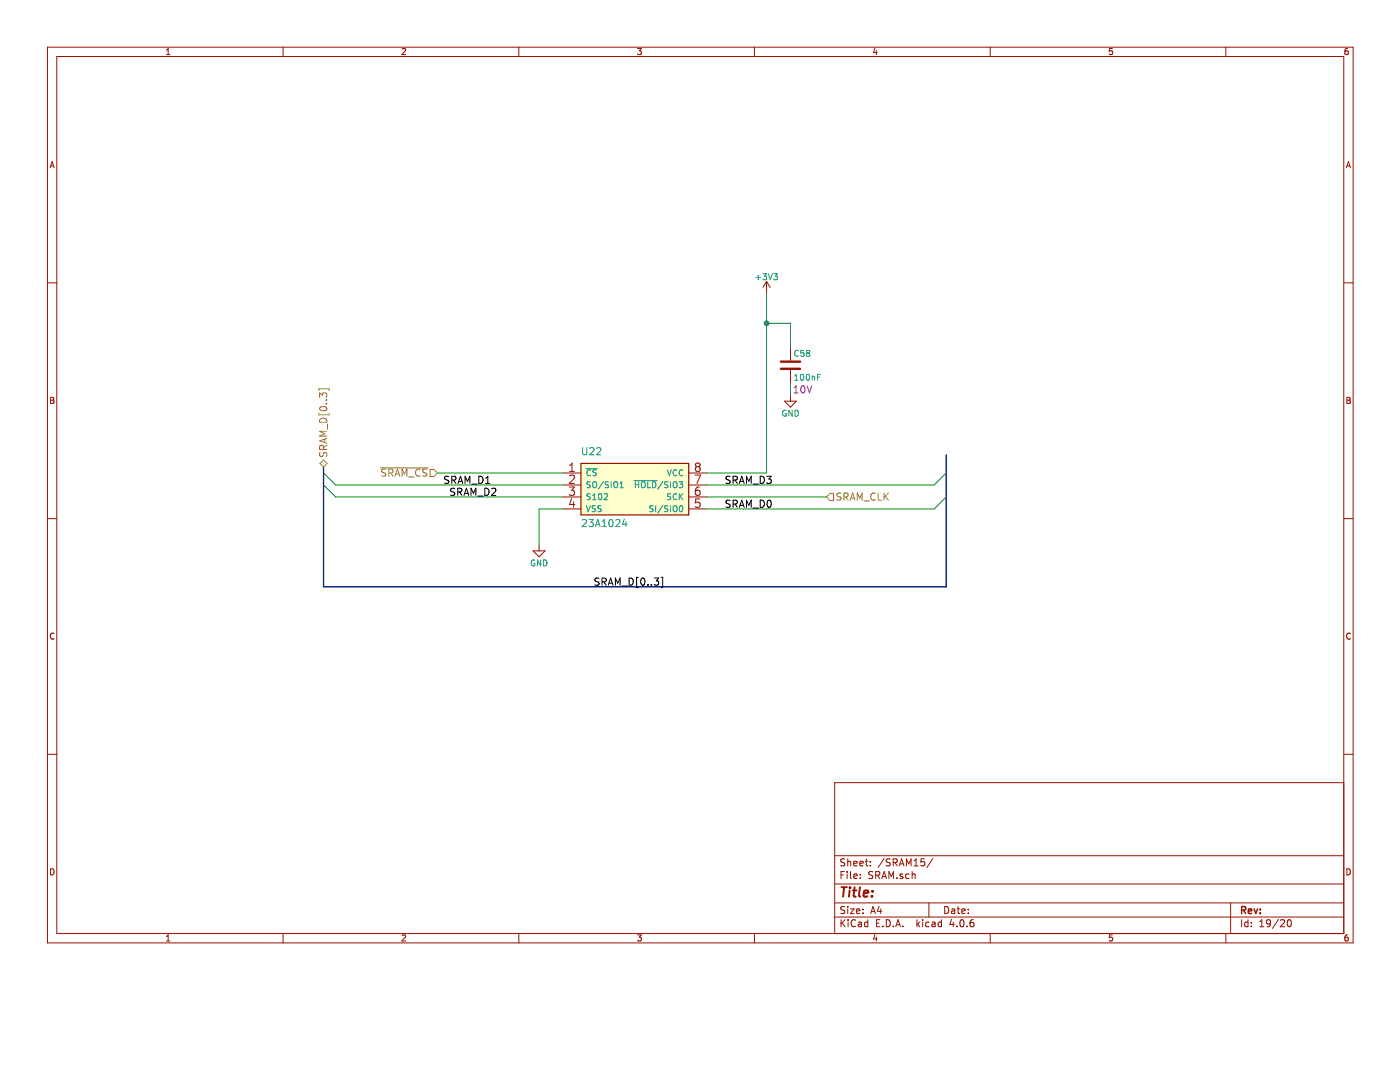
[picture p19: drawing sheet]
<svg xmlns="http://www.w3.org/2000/svg" width="279mm" height="216mm" viewBox="0 0 279 216" stroke-linecap="round" stroke-linejoin="round" font-family="sans-serif">
<path d="M115.9 92.5h21.6v10.2h-21.6z" fill-rule="evenodd" fill="#fffecd" stroke="#fffecd" stroke-width=".24"/>
<path d="M115.9 92.5h21.6v10.2h-21.6z" fill="none" stroke="#981200" stroke-width=".24"/>
<g fill="none" stroke="#981200" stroke-width=".2">
<path d="M9.5 9.4h260.5v178.7h-260.5zM11.3 11.3h256.9v175h-256.9zM33.2 10.9h.7M33.2 10l.4-.3v1.2M56.5 9.4v1.9M80.2 9.8l.5-.1 .2 .3-.7 .9h.7M103.5 9.4v1.9M127.2 9.7h.8l-.4 .4 .3 .1 .1 .2-.1 .4-.2 .1-.5-.1M150.6 9.4v1.9M174.6 9.6l-.3 .9h.8M174.9 10.1v.8M197.6 9.4v1.9"/>
<path d="M222 9.7h-.6v.6l.5-.1 .2 .5-.3 .2-.4-.1M244.6 9.4v1.9M269 9.7h-.4l-.2 .3v.7l.2 .2 .4-.1 .1-.4-.1-.2-.4-.1-.2 .3M10 33.5l.4-1.2 .4 1.2M10.1 33.1h.6M268.7 33.5l.4-1.2 .4 1.2M268.8 33.1h.6M9.5 56.4h1.8M153 56.2l-.7 1.1M153 56.2v2.3M153 56.2l.7 1.1M268.2 56.4h1.8"/>
<path d="M10.1 79.3h.4l.2 .2-.2 .4 .3 .2-.2 .4h-.5zM10.1 79.9h.4M157.8 69.3v2.6M157.8 73.8v2.7M157.8 78.9v1.1M268.8 79.3h.4l.2 .2-.2 .4 .3 .2-.2 .4h-.5zM268.8 79.9h.4M112.4 94.4h3.5M112.4 96.8h3.5M112.4 99.2h3.5M113.6 97.2h1l-.5 .6 .5 .2v.7l-.3 .2h-.5l-.2-.2M113.7 94.1h.9"/>
<path d="M113.7 92.9l.5-.5v1.7M113.7 94.9l.6-.1 .3 .1v.4v.2l-1 1h1M114.1 99.5l-.4 1.2h1M137.5 94.4h3.5M137.5 96.8h3.5M137.5 99.2h3.5M138.7 94.8h1.1l-.7 1.7M139.1 93.1l-.3 .3v.3l.3 .4h.3l.3-.4-.1-.4-.2-.2M139.1 93.1l-.3-.3 .3-.4 .5 .1 .1 .3-.3 .3M139.1 93.1h.3M139.6 97.2a.67 .67 0 0 0-.8 .7v.6l.1 .3 .5 .1 .2-.2 .1-.6-.1-.2-.5-.1-.3 .3M139.6 99.6h-.7l-.1 .8 .2-.2 .6 .1 .1 .2-.1 .6-.2 .1h-.4l-.2-.1"/>
<path d="M156.6 80h2.4l-1.2 1.2zM9.5 103.5h1.8M106.4 109.9h2.4l-1.2 1.2zM107.6 108.7v1.2M112.4 101.6h3.5M114.5 100.1v1.1M137.5 101.6h3.5M268.2 103.5h1.8M10.8 126.4a.54 .54 0 0 0-.8 .5 .54 .54 0 0 0 .8 .5M269.5 126.4a.54 .54 0 0 0-.8 .5 .54 .54 0 0 0 .8 .5M9.5 150.5h1.8M268.2 156.2h-101.6v30.1"/>
<path d="M268.2 150.5h1.8M10.1 173.4a.62 .62 0 0 1 .7 .6 .62 .62 0 0 1-.7 .6zM166.6 176.4h101.6M166.6 170.8h101.6M167.8 174.6h.5M168.5 173.9h-.7v1.4M168.6 171.4h-.6l-.2 .2v.3l.7 .4v.4l-.2 .1-.5-.1M169.1 173.9v.1M169.1 174.4v.9M169.2 171.4v1.4M169.2 172l.2-.1h.3l.1 .9M169.7 173.9v1.2l.2 .2"/>
<path d="M170.4 172.3l.6-.1v-.3h-.4l-.2 .1v.7h.6M170.4 174.9l.7-.2-.1-.2-.4-.1-.2 .2 .1 .6h.5M171.6 172.3l.7-.1-.1-.3h-.4l-.2 .1 .1 .7h.5M171.7 175.2v.1M171.7 174.5v.1M172.7 171.9h.5M172.9 171.4v1.2l.3 .2M173.7 171.9v.1M173.7 172.7v.1M174.2 174l-.6-.1-.2 .3v.3l.7 .3v.4l-.2 .1-.5-.1M174.8 174.6h.6l.2-.2-.1-.4-.2-.1h-.5v1.4M175.1 174.6l.5 .7"/>
<path d="M176 175.3l.4-1.4 .5 1.4M176.1 174.9h.7M176.4 171.3l-1.1 1.8M177.4 175.3v-1.4l.5 1 .4-1v1.4M177.7 171.4h-.6l-.2 .2v.3l.7 .4v.4l-.2 .1-.5-.1M178.3 172.1l.6-.1 .2-.1-.1-.4-.2-.1h-.5v1.4M178.6 172.1l.5 .7M179 175.2v.1M179.5 172.8l.4-1.4 .5 1.4M179.6 172.4h.7M180.2 174.5l-.4-.1-.2 .2 .1 .2 .5 .1v.3h-.6M180.9 172.8v-1.4l.5 1 .4-1v1.4"/>
<path d="M181.4 174.5l-.4-.1-.3 .2 .1 .6 .2 .1 .4-.1M182 174.5l.2-.1 .4 .1v.8M182 173.9v1.4M182.4 172.8h.8M182.4 171.8l.4-.4v1.4M184.5 171.4h-.7v.6h.6l.2 .2-.1 .5-.2 .1-.5-.1M186.2 171.3l-1.2 1.8M268.8 173.4a.62 .62 0 0 1 .7 .6 .62 .62 0 0 1-.7 .6zM33.2 186.9l.4-.4v1.3M33.2 187.8h.7M56.5 186.3v1.8M80.2 186.6l.5-.1 .2 .4-.7 .9h.7"/>
<path d="M103.5 186.3v1.8M127.2 186.5h.8l-.4 .5h.3l.1 .2-.1 .4-.2 .2-.5-.2M150.6 186.3v1.8M166.6 183h101.6M166.6 180.2h101.6M167.8 183.5v1.4M168 184.1l.7 .8M168.6 181l-.6-.1-.2 .2v.3l.7 .4v.4l-.2 .1-.5-.1M168.7 183.5l-.9 .8M169.2 180.9v.1M169.2 181.4v.9M169.3 183.5v.2"/>
<path d="M169.3 184v.9M169.7 181.4h.7l-.7 .9h.7M170.7 183.7a.67 .67 0 0 0-.9 .4 .67 .67 0 0 0 .7 .8l.2-.1M170.9 181.8l.7-.1-.1-.3h-.4l-.2 .2 .1 .6h.5M171.3 184.1h.6v.8M171.9 184.3l-.6 .3 .2 .3 .4-.1M172.2 182.2v.1M172.2 181.4v.2M173.2 184.1l-.4-.1-.3 .3 .1 .5 .2 .1 .4-.1M173.2 183.5v1.4M173.8 182.3l.4-1.4 .5 1.4M173.9 181.9h.7"/>
<path d="M174.6 186.5l-.3 .9h.8M174.9 187v.8M174.9 184.2h.5M175.4 180.8l-.3 1h.9M175.6 183.5h-.7v1.4h.7M175.8 181.4v.9M176.2 184.8v.1M176.9 183.5a.71 .71 0 0 1 .8 .7 .71 .71 0 0 1-.8 .7zM178.3 184.8v.1M178.8 184.9l.4-1.4 .5 1.4M178.9 184.5h.7M180.2 184.8v.1"/>
<path d="M183 183.5v1.4M183.1 184.4l.4 .5M183.5 184l-.5 .5M184.1 183.5v.2M184.1 184v.9M185.4 180.2v2.8M185.4 184.1l-.4-.1-.3 .3 .1 .5 .2 .1 .4-.1M186 184.1h.6v.8M186.6 184.3l-.6 .3 .2 .3 .4-.1M187.9 184.1l-.4-.1-.3 .3 .1 .5 .2 .1 .4-.1M187.9 183.5v1.4M188.5 180.9a.71 .71 0 0 1 .9 .7 .71 .71 0 0 1-.9 .7z"/>
<path d="M189.9 183.4l-.3 1.1h.8M189.9 181.4h.6v.9M190.2 184v.9M190.5 181.7l-.6 .3 .2 .3 .4-.1M191 184.8v.1M191 181.4h.5M191.2 180.9v1.2l.3 .2M191.7 183.7l.2-.2a.75 .75 0 0 1 .5 .7 .75 .75 0 0 1-.5 .7l-.3-.5zM192 181.8l.6-.1v-.3h-.4l-.2 .2v.6h.6M193 184.8v.1M193.2 182.2v.1M193.2 181.4v.2"/>
<path d="M194.2 183.5l-.4 .1a1.04 1.04 0 0 0-.1 1.2l.4 .1 .2-.1 .1-.5-.3-.2h-.4l-.1 .2M197.6 186.3v1.8M222 186.5h-.6v.6l.5-.1 .2 .5-.3 .3-.4-.2M244.6 186.3v1.8M245.6 180.2v6.1M247.8 183.5v1.4M249.1 184.1l-.4-.1-.3 .3 .1 .5 .2 .1 .4-.1M249.1 183.5v1.4M249.7 184.8v.1M249.7 184.1v.1M251.4 184.9h.8M251.4 183.9l.4-.4v1.4"/>
<path d="M253.6 184.1l-.3 .3h-.3l-.3-.3v-.3l.3-.3h.3l.3 .3a.95 .95 0 0 1-.5 1.1h-.2M255.2 183.4l-1.2 1.9M255.6 183.7l.5-.2 .3 .4-.9 1h.9M257.1 183.6l.1-.1a.75 .75 0 0 1 .5 .7 .75 .75 0 0 1-.5 .7 .91 .91 0 0 1-.1-1.3zM269 186.5l-.4 .1-.2 .2v.7l.2 .3 .4-.2 .1-.4-.1-.2h-.4l-.2 .2"/>
</g>
<g fill="none" stroke="#009596" stroke-width=".2">
<path d="M150.9 55.4h.9M151.3 54.9v.9M152.2 54.6h.8l-.4 .5 .3 .1v.5l-.1 .1-.6-.1M153.3 54.6l.4 1.2 .4-1.2M154.4 54.6h.8l-.4 .5 .3 .1v.5l-.2 .1-.5-.1M158.6 75l.3-.3v1.2M158.6 75.9h.7M159.3 70a.53 .53 0 0 0-.7 .5 .53 .53 0 0 0 .7 .5M159.8 74.8l.2-.1a.63 .63 0 0 1 .4 .6 .63 .63 0 0 1-.4 .6l-.3-.5zM160.4 69.9h-.6v.6h.6v.5l-.2 .1-.4-.1M161 74.8l.2-.1a.63 .63 0 0 1 .4 .6 .63 .63 0 0 1-.4 .6l-.3-.5zM161.2 70.4l-.3-.2 .3-.3 .4 .1v.2l-.2 .2"/>
<path d="M161.2 70.4l-.3 .3 .1 .3 .2 .1h.2l.2-.2v-.4l-.2-.1M161.2 70.4h.2M162.1 75.1v.8M162.1 75.2l.2-.1h.2l.1 .8M163.2 75.2h.4M163.7 74.7h-.5v1.2M116.3 89.3v1.2l.3 .3h.2l.3-.3v-1.2M116.9 93.5h2.3M117.7 89.5l.6-.2 .2 .4-.8 1.1h.8M117.8 96.2h-.6v.4a.51 .51 0 0 1 .6 .6l-.2 .1h-.5M117.8 98.6h-.6v.4a.51 .51 0 0 1 .6 .6l-.2 .1-.5-.1M117.9 93.8a.53 .53 0 0 0-.8 .5 .53 .53 0 0 0 .8 .5"/>
<path d="M118.3 99.7h.7M118.3 98.9l.3-.4v1.2M118.3 96.3l.2-.2 .4 .1 .2 .7a.39 .39 0 0 1-.2 .4 .39 .39 0 0 1-.4 0l-.2-.4zM119 93.8h-.6v.4a.51 .51 0 0 1 .6 .6l-.2 .1h-.5M119.1 89.5l.5-.2 .3 .4-.9 1.1h.9M119.5 98.6l.2-.1a.63 .63 0 0 1 .4 .6 .63 .63 0 0 1-.4 .6l-.3-.4zM120.4 96.1l-1 1.5M120.6 98.6l.4-.1 .3 .4-.8 .8h.8M121.4 96.2h-.5l-.1 .4a.51 .51 0 0 1 .6 .6l-.2 .1h-.4M122 96.1v1.2M122.5 96.3l.3-.2 .3 .1 .2 .7a.39 .39 0 0 1-.2 .4 .39 .39 0 0 1-.4 0l-.2-.4zM123.7 97.3h.7"/>
<path d="M123.7 96.5l.4-.4v1.2M126.5 95.9h4.6M126.8 96.1v1.2M126.8 96.7h.7M127.5 96.1v1.2M128 96.3l.3-.2 .3 .1 .2 .7a.39 .39 0 0 1-.2 .4 .39 .39 0 0 1-.4 0l-.2-.4zM129.3 96.1v1.2h.6M130.2 96.1a.6 .6 0 0 1 .7 .6 .6 .6 0 0 1-.7 .6zM132.3 96.1l-1 1.5M133.2 93.7l.4 1.2 .4-1.2M133.3 96.2h-.6v.4a.51 .51 0 0 1 .5 .6l-.1 .1h-.5M133.8 96.1v1.2"/>
<path d="M133.9 98.6h-.6l-.1 .4a.51 .51 0 0 1 .6 .6l-.1 .1-.5-.1M134.4 96.3l.2-.2 .4 .1 .1 .7a.39 .39 0 0 1-.2 .4 .39 .39 0 0 1-.4 0l-.2-.4zM135.1 93.8a.53 .53 0 0 0-.8 .5 .53 .53 0 0 0 .8 .5M135.1 98.6a.53 .53 0 0 0-.8 .5 .53 .53 0 0 0 .8 .5M135.5 96.1h.8l-.5 .5 .4 .1v.5l-.2 .1-.5-.1M135.6 98.5v1.2M135.8 99l.5 .7M136.3 93.8a.53 .53 0 0 0-.8 .5 .53 .53 0 0 0 .8 .5M136.3 98.5l-.7 .7M156.9 81.9a.55 .55 0 0 0-.7 .5 .55 .55 0 0 0 .7 .6v-.5h-.2M158.1 81.9v1.2l-.7-1.2v1.2M158.7 81.9a.6 .6 0 0 1 .6 .6 .6 .6 0 0 1-.6 .6z"/>
<path d="M106.7 111.8a.55 .55 0 0 0-.7 .5 .55 .55 0 0 0 .7 .6v-.5h-.2M107.9 111.7v1.2l-.7-1.2v1.2M108.5 111.7a.6 .6 0 0 1 .7 .6 .6 .6 0 0 1-.7 .6zM116.2 103.8l.6-.1 .2 .4-.8 1h.8M117 100.9l.4 1.2 .4-1.2M117.5 103.7h.9l-.5 .5 .5 .3-.1 .4-.2 .2-.6-.2M118.8 105.1l.5-1.4 .5 1.4M118.8 101h-.5l-.1 .4a.51 .51 0 0 1 .6 .6l-.2 .1-.4-.1M118.9 104.7h.7M120 101h-.6v.4a.51 .51 0 0 1 .5 .6l-.1 .1-.5-.1M120.2 105.1h.8M120.2 104.1l.4-.4v1.4"/>
<path d="M121.7 103.8l.2-.1a.77 .77 0 0 1 .5 .7 .77 .77 0 0 1-.5 .7l-.2-.2-.2-.4zM122.9 103.8l.5-.1 .3 .4-.9 1h.9M124.6 103.6l-.4 1h.9M124.9 104.1v1M130.3 101h-.5l-.1 .4a.51 .51 0 0 1 .6 .6l-.2 .1-.4-.1M130.9 100.9v1.2M132.3 100.8l-1 1.6M133.3 101h-.6v.4a.51 .51 0 0 1 .5 .6l-.1 .1-.5-.1M133.8 100.9v1.2M134.4 101.1l.2-.2 .4 .1 .1 .7a.39 .39 0 0 1-.2 .4 .39 .39 0 0 1-.4-.1l-.2-.3zM135.7 101l.1-.1a.63 .63 0 0 1 .5 .6 .63 .63 0 0 1-.5 .6l-.2-.5z"/>
</g>
<path d="M155.8 73.6h3.9M155.8 72.2h3.9" fill="none" stroke="#981200" stroke-width=".48"/>
<path d="M158.5 78.4h.8M158.5 77.4l.4-.4v1.4M160 77h.2a.77 .77 0 0 1 .5 .7 .77 .77 0 0 1-.5 .7 .92 .92 0 0 1-.2-1.4zM161.1 77l.4 1.4 .5-1.4" fill="none" stroke="#982296" stroke-width=".2"/>
<g fill="none" stroke="#969400" stroke-width=".2">
<path d="M63.6 77.9v-.3h2.1v.3M63.8 79.3v-.9l.5 .5 .3-.5h.5l.1 .3-.1 .6M65.1 79.8h.1M63.6 82.4v.4h2.1v-.4M63.9 90.3l-.1 .5 .1 .2h.4l.3-.6 .4-.1 .2 .3-.1 .5M63.9 81.3a.84 .84 0 0 1 1.3 .3 .81 .81 0 0 1-.7 .4 .81 .81 0 0 1-.7-.5zM63.9 83.7a.76 .76 0 0 1 .8-.2 .76 .76 0 0 1 .5 .8h-1.4zM64.5 89.7v-.7l-.2-.2-.4 .1-.1 .2v.6h1.4M64.6 91.8l.7 .7-.7 .7-.7-.7zM64.8 87.6v.7M65.1 80.5h.1M65.2 88.8l-.7 .5"/>
<path d="M65.2 87.5l-1.4 .5 1.4 .4M65.2 86.1h-1.4l1 .4-1 .5h1.4M65.4 84.6v1.1M75.9 93.4h9.6M77 93.7l-.6-.1-.2 .1v.4l.7 .3 .1 .4-.3 .2h-.5M77.6 94.4l.7-.1 .1-.2v-.4l-.3-.1h-.5v1.4M78 94.4l.4 .6M78.8 95l.5-1.4 .5 1.4M79 94.6h.6M80.2 95v-1.4l.5 1 .5-1v1.4M81.6 95.2h1.1M83.8 93.7a.68 .68 0 0 0-.9 .5 .68 .68 0 0 0 .6 .8l.3-.1"/>
<path d="M85.2 93.7l-.6-.1-.2 .1v.4l.6 .3 .2 .4-.3 .2h-.5M85.8 93.7h.8l.7 .7-.7 .7h-.8zM165.6 98.4h.8v1.5h-.8l-.7-.7zM167.8 98.4h-.5l-.3 .3 .2 .3 .6 .3v.4l-.2 .1-.6-.1M168.4 99.1h.7l.2-.2-.1-.4-.2-.1h-.6v1.4M168.8 99.1l.5 .7M169.7 99.8l.5-1.4 .4 1.4M169.8 99.4h.7M171.1 99.8v-1.4l.5 1 .5-1v1.4M172.4 100h1.1M174.7 98.5a.68 .68 0 0 0-1 .5 .68 .68 0 0 0 .7 .8l.3-.1M175.3 98.4v1.4h.7"/>
<path d="M176.4 98.4v1.4M176.7 99l.6 .8M177.3 98.4l-.9 .8"/>
</g>
<path d="M153 58.5v35.9h-12M153 64.5h4.8v4.8M157.8 76.5v2.4M64.6 94.4l2.4 2.4h45.4M64.6 96.8l2.4 2.4h45.4M87.3 94.4h25.1M141 99.2h23.9M188.8 99.2l-2.4 2.4h-45.4M188.8 94.4l-2.4 2.4h-45.4M112.4 101.6h-4.8v7.1" fill="none" stroke="#009300" stroke-width=".2"/>
<circle cx="153" cy="64.5" r=".48" fill="#009300" stroke="#009300" stroke-width=".2"/>
<path d="M188.8 90.8v26.3h-124.2v-23.9" fill="none" stroke="#011996" stroke-width=".29"/>
<g fill="none" stroke="#000" stroke-width=".2">
<path d="M89.6 95.1l-.6-.1-.2 .2v.4l.6 .2 .2 .4-.3 .3-.6-.1M90.2 95.8l.7-.1 .1-.2-.1-.3-.2-.2h-.5v1.5M90.5 95.8l.5 .7M90.8 97.5l-.6-.1-.2 .2v.4l.6 .2 .2 .4-.3 .3-.6-.1M91.4 98.2l.7-.1 .1-.2-.1-.3-.2-.2h-.5v1.5M91.4 96.5l.5-1.5 .5 1.5M91.5 96.1h.7M91.7 98.2l.5 .7M92.6 98.9l.5-1.5 .5 1.5M92.7 98.4h.7M92.8 96.5v-1.5l.5 1.1 .5-1.1v1.5M94 98.9v-1.5l.5 1 .5-1v1.5"/>
<path d="M94.1 96.6h1.1M95.3 99h1.1M95.6 95a.73 .73 0 0 1 .8 .7 .73 .73 0 0 1-.8 .8zM96.8 97.4a.73 .73 0 0 1 .8 .7 .73 .73 0 0 1-.8 .8zM96.9 96.5h.9M96.9 95.4l.5-.4v1.5M98.1 97.6l.6-.2 .3 .4-.9 1.1h.9M145.7 99.9l-.5-.1-.3 .3 .1 .3 .6 .3v.4l-.2 .1h-.5M145.7 95.1l-.5-.1-.3 .3 .1 .4 .6 .2v.4l-.2 .2-.5-.1M146.3 95.8l.7-.1 .2-.2-.1-.3-.2-.2h-.6v1.5M146.7 95.8l.5 .7M147.6 96.5l.4-1.5 .5 1.5"/>
<path d="M147.7 96.1h.7M149 96.5v-1.5l.4 1.1 .5-1.1v1.5M150.3 96.6h1.1M151.7 99.8a.73 .73 0 0 1 .9 .7 .73 .73 0 0 1-.9 .7zM151.7 95a.73 .73 0 0 1 .9 .7 .73 .73 0 0 1-.9 .8zM153 95h.9l-.5 .6 .5 .2-.1 .5-.2 .2-.6-.2M153.2 100l.2-.2a.77 .77 0 0 1 .5 .7 .77 .77 0 0 1-.5 .7l-.2-.1-.1-.4zM119.6 115.4l-.6-.1-.2 .2v.4l.6 .3 .2 .3-.3 .3-.6-.1M120.2 116.1l.6-.1 .2-.2-.1-.3-.2-.2h-.5v1.5M120.5 116.1l.5 .7M121.4 116.8l.5-1.5 .4 1.5M121.5 116.4h.7"/>
<path d="M122.8 116.8v-1.5l.5 1.1 .5-1.1v1.5M124.1 116.9h1.1M125.6 115.3a.73 .73 0 0 1 .8 .8 .73 .73 0 0 1-.8 .7zM127.4 115.2h-.3v2.1h.3M128 115.5l.2-.2a.77 .77 0 0 1 .5 .8 .77 .77 0 0 1-.5 .7l-.2-.2-.1-.4zM129.3 116.6v.2M130 116.6v.2M130.6 115.3h.9l-.5 .6 .5 .3-.1 .4-.2 .2-.6-.2M131.9 115.2h.4v2.1h-.4M146.3 100.6l.7-.1 .2-.2-.1-.3-.2-.2h-.6v1.4M146.7 100.6l.5 .6M147.6 101.2l.4-1.4 .5 1.4"/>
<path d="M147.7 100.8h.7M149 101.2v-1.4l.4 1 .5-1v1.4M150.3 101.4h1.1"/>
</g>
<path d="M247.8 181.6h.7l.1-.2-.1-.4-.2-.1h-.5v1.4M248.1 181.6l.5 .7M249.1 181.8l.7-.1v-.3h-.5l-.2 .2 .1 .6h.6M250.3 181.4l.3 .9 .4-.9M251.5 182.2v.1M251.5 181.4v.2" fill="none" stroke="#981200" stroke-width=".29"/>
<path d="M167.9 177h1.1M168.5 177l-.2 1.9M169.6 177.7l-.2 1.2M169.6 177v.2M169.6 177l.1 .1-.1 .1M170.2 177.7h.7M170.5 177l-.1 1.7v.1l.4 .1M171.6 177l-.2 1.7 .3 .2M172.4 178.3l.9-.2-.1-.3-.5-.1-.3 .2v.9h.7M174 178.8v.1M174.2 177.8l-.1 .1M174.2 177.8h-.2l.1 .1" fill="none" stroke="#981200" stroke-width=".38"/>
</svg>
